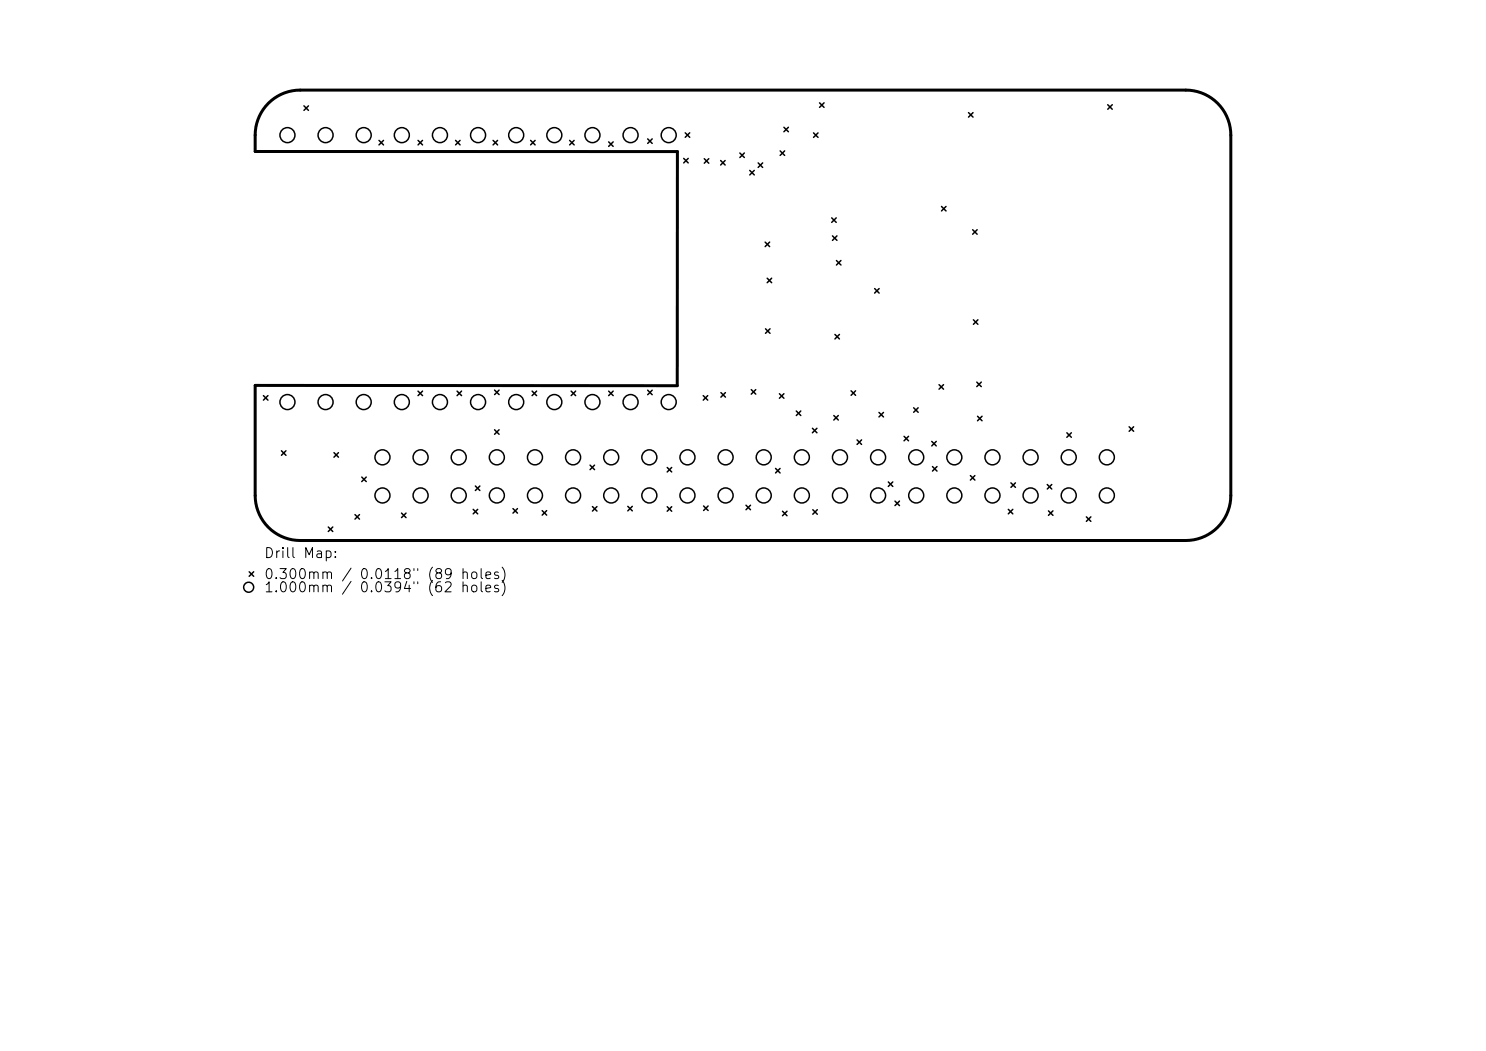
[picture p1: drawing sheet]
<svg xmlns="http://www.w3.org/2000/svg" width="297mm" height="210mm" viewBox="0 0 297 210" stroke-linecap="round" stroke-linejoin="round" font-family="sans-serif">
<defs><g id="words">
<g font-size="2">
<text x="52.6" y="112">Drill Map:</text>
<text x="52.6" y="116.2">0.300mm / 0.0118&quot; (89 holes)</text>
<text x="52.6" y="118.9">1.000mm</text>
<text x="71.7" y="118.9">0.0394&quot; (62</text>
</g>
</g></defs>
<path d="M53.6 20.6a9 9 0 0 1 6.4-2.6h177a9 9 0 0 1 9 9v72a9 9 0 0 1-9 9h-177a9 9 0 0 1-9-9v-22l84.4 .1v-46.8h-84.4a17 17 0 0 1 .3-5.6l.9-2.2z" fill="none" stroke="#000" stroke-width=".6"/>
<g fill="none" stroke="#000" stroke-width=".3">
<path d="M60.8 21.2l.9 .9M61.7 21.2l-.9 .9M75.8 28.1l.9 .9M76.7 28.1l-.9 .9M83.6 28.1l.9 .9M84.5 28.1l-.9 .9M91.1 28.1l.9 .9M92 28.1l-.9 .9M98.6 28.1l.9 .9M99.5 28.1l-.9 .9M106.1 28.1l.9 .9M107 28.1l-.9 .9"/>
<path d="M113.9 28.1l.9 .9M114.8 28.1l-.9 .9M121.7 28.4l.9 .9M122.6 28.4l-.9 .9M129.5 27.8l.9 .9M130.4 27.8l-.9 .9M136.7 31.7l.9 .9M137 26.5l.9 .9M137.6 31.7l-.9 .9M137.9 26.5l-.9 .9M140.8 31.7l.9 .9M141.7 31.7l-.9 .9"/>
<path d="M144 32.1l.9 .9M144.9 32.1l-.9 .9M147.9 30.6l.9 .9M148.8 30.6l-.9 .9M149.9 34.1l.9 .9M150.8 34.1l-.9 .9M151.5 32.6l.9 .9M152.4 32.6l-.9 .9M155.9 30.2l.9 .9M156.7 25.4l.9 .9M156.8 30.2l-.9 .9M157.6 25.4l-.9 .9"/>
<path d="M162.6 26.6l.9 .9M163.5 26.6l-.9 .9M163.8 20.6l.9 .9M164.7 20.6l-.9 .9M193.6 22.5l.9 .9M194.5 22.5l-.9 .9M221.4 20.9l.9 .9M222.3 20.9l-.9 .9M152.9 48.4l.9 .9M153.3 55.6l.9 .9M153.8 48.4l-.9 .9M154.2 55.6l-.9 .9"/>
<path d="M166.2 43.5l.9 .9M166.4 47.1l.9 .9M167.1 43.5l-.9 .9M167.2 52.1l.9 .9M167.3 47.1l-.9 .9M168.1 52.1l-.9 .9M174.8 57.7l.9 .9M175.7 57.7l-.9 .9M188.2 41.3l.9 .9M189.1 41.3l-.9 .9M194.4 45.9l.9 .9M195.3 45.9l-.9 .9"/>
<path d="M52.7 79.1l.9 .9M53.6 79.1l-.9 .9M83.6 78.2l.9 .9M84.5 78.2l-.9 .9M91.4 78.2l.9 .9M92.3 78.2l-.9 .9M98.9 77.9l.9 .9M99.8 77.9l-.9 .9M106.4 78.2l.9 .9M107.3 78.2l-.9 .9M114.2 78.2l.9 .9M115.1 78.2l-.9 .9"/>
<path d="M121.7 78.2l.9 .9M122.6 78.2l-.9 .9M129.5 78l.9 .9M130.4 78l-.9 .9M140.6 79.1l.9 .9M141.5 79.1l-.9 .9M144.1 78.5l.9 .9M145 78.5l-.9 .9M150.2 77.9l.9 .9M151.1 77.9l-.9 .9M153 65.7l.9 .9M153.9 65.7l-.9 .9"/>
<path d="M155.8 78.7l.9 .9M156.7 78.7l-.9 .9M166.9 66.8l.9 .9M167.8 66.8l-.9 .9M170.1 78.1l.9 .9M171 78.1l-.9 .9M187.7 76.9l.9 .9M188.6 76.9l-.9 .9M194.6 63.9l.9 .9M195.2 76.4l.9 .9M195.5 63.9l-.9 .9M196.1 76.4l-.9 .9"/>
<path d="M56.3 90.1l.9 .9M57.2 90.1l-.9 .9M66.8 90.5l.9 .9M67.7 90.5l-.9 .9M72.3 95.3l.9 .9M73.2 95.3l-.9 .9M95 97.1l.9 .9M95.9 97.1l-.9 .9M98.9 85.9l.9 .9M99.8 85.9l-.9 .9M117.9 92.9l.9 .9M118.8 92.9l-.9 .9"/>
<path d="M133.4 93.4l.9 .9M134.3 93.4l-.9 .9M155 93.6l.9 .9M155.9 93.6l-.9 .9M159.2 82.1l.9 .9M160.1 82.1l-.9 .9M162.4 85.6l.9 .9M163.3 85.6l-.9 .9M166.7 83l.9 .9M167.6 83l-.9 .9M171.3 87.9l.9 .9M172.2 87.9l-.9 .9"/>
<path d="M175.7 82.4l.9 .9M176.6 82.4l-.9 .9M177.5 96.3l.9 .9M178.4 96.3l-.9 .9M180.7 87.2l.9 .9M181.6 87.2l-.9 .9M182.6 81.5l.9 .9M183.5 81.5l-.9 .9M186.2 88.2l.9 .9M186.4 93.2l.9 .9M187.1 88.2l-.9 .9M187.3 93.2l-.9 .9"/>
<path d="M194 95l.9 .9M194.9 95l-.9 .9M195.4 83.2l.9 .9M196.3 83.2l-.9 .9M202.1 96.5l.9 .9M203 96.5l-.9 .9M209.3 96.8l.9 .9M210.2 96.8l-.9 .9M213.2 86.5l.9 .9M214.1 86.5l-.9 .9M225.7 85.3l.9 .9M226.6 85.3l-.9 .9"/>
<path d="M49.8 114.3l.9 .9M50.7 114.3l-.9 .9M65.6 105.3l.9 .9M66.5 105.3l-.9 .9M71 102.8l.9 .9M71.9 102.8l-.9 .9M80.3 102.5l.9 .9M81.2 102.5l-.9 .9M94.6 101.8l.9 .9M95.5 101.8l-.9 .9M102.5 101.6l.9 .9M103.4 101.6l-.9 .9"/>
<path d="M108.4 102l.9 .9M109.3 102l-.9 .9M118.4 101.2l.9 .9M119.3 101.2l-.9 .9M125.5 101.2l.9 .9M126.4 101.2l-.9 .9M133.4 101.3l.9 .9M134.3 101.3l-.9 .9M140.6 101.1l.9 .9M141.5 101.1l-.9 .9M149.1 101l.9 .9M150 101l-.9 .9"/>
<path d="M156.4 102.2l.9 .9M157.3 102.2l-.9 .9M162.5 101.9l.9 .9M163.4 101.9l-.9 .9M178.9 100.1l.9 .9M179.8 100.1l-.9 .9M201.5 101.8l.9 .9M202.4 101.8l-.9 .9M209.6 102.1l.9 .9M210.5 102.1l-.9 .9M217.1 103.3l.9 .9M218 103.3l-.9 .9"/>
<circle cx="57.5" cy="27" r="1.5"/>
<circle cx="65.1" cy="27" r="1.5"/>
<circle cx="72.7" cy="27" r="1.5"/>
<circle cx="80.3" cy="27" r="1.5"/>
<circle cx="87.9" cy="27" r="1.5"/>
<circle cx="95.6" cy="27" r="1.5"/>
<circle cx="103.2" cy="27" r="1.5"/>
<circle cx="110.8" cy="27" r="1.5"/>
<circle cx="118.4" cy="27" r="1.5"/>
<circle cx="126" cy="27" r="1.5"/>
<circle cx="133.7" cy="27" r="1.5"/>
<circle cx="57.5" cy="80.3" r="1.5"/>
<circle cx="65.1" cy="80.3" r="1.5"/>
<circle cx="72.7" cy="80.3" r="1.5"/>
<circle cx="76.4" cy="99" r="1.5"/>
<circle cx="76.4" cy="91.4" r="1.5"/>
<circle cx="80.3" cy="80.3" r="1.5"/>
<circle cx="84.1" cy="99" r="1.5"/>
<circle cx="84.1" cy="91.4" r="1.5"/>
<circle cx="87.9" cy="80.3" r="1.5"/>
<circle cx="91.7" cy="99" r="1.5"/>
<circle cx="91.7" cy="91.4" r="1.5"/>
<circle cx="95.6" cy="80.3" r="1.5"/>
<circle cx="99.3" cy="99" r="1.5"/>
<circle cx="99.3" cy="91.4" r="1.5"/>
<circle cx="103.2" cy="80.3" r="1.5"/>
<circle cx="106.9" cy="99" r="1.5"/>
<circle cx="106.9" cy="91.4" r="1.5"/>
<circle cx="110.8" cy="80.3" r="1.5"/>
<circle cx="114.5" cy="91.4" r="1.5"/>
<circle cx="114.5" cy="99" r="1.5"/>
<circle cx="118.4" cy="80.3" r="1.5"/>
<circle cx="122.2" cy="91.4" r="1.5"/>
<circle cx="122.2" cy="99" r="1.5"/>
<circle cx="126" cy="80.3" r="1.5"/>
<circle cx="129.8" cy="91.4" r="1.5"/>
<circle cx="129.8" cy="99" r="1.5"/>
<circle cx="133.7" cy="80.3" r="1.5"/>
<circle cx="137.4" cy="99" r="1.5"/>
<circle cx="137.4" cy="91.4" r="1.5"/>
<circle cx="145" cy="99" r="1.5"/>
<circle cx="145" cy="91.4" r="1.5"/>
<circle cx="152.6" cy="99" r="1.5"/>
<circle cx="152.6" cy="91.4" r="1.5"/>
<circle cx="160.3" cy="99" r="1.5"/>
<circle cx="160.3" cy="91.4" r="1.5"/>
<circle cx="167.9" cy="99" r="1.5"/>
<circle cx="167.9" cy="91.4" r="1.5"/>
<circle cx="175.5" cy="99" r="1.5"/>
<circle cx="175.5" cy="91.4" r="1.5"/>
<circle cx="183.1" cy="99" r="1.5"/>
<circle cx="183.1" cy="91.4" r="1.5"/>
<circle cx="190.7" cy="91.4" r="1.5"/>
<circle cx="190.7" cy="99" r="1.5"/>
<circle cx="198.4" cy="99" r="1.5"/>
<circle cx="198.4" cy="91.4" r="1.5"/>
<circle cx="206" cy="99" r="1.5"/>
<circle cx="206" cy="91.4" r="1.5"/>
<circle cx="213.6" cy="91.4" r="1.5"/>
<circle cx="213.6" cy="99" r="1.5"/>
<circle cx="221.2" cy="99" r="1.5"/>
<circle cx="221.2" cy="91.4" r="1.5"/>
<circle cx="49.7" cy="117.3" r="1"/>
</g>
<use href="#words"/>
</svg>
